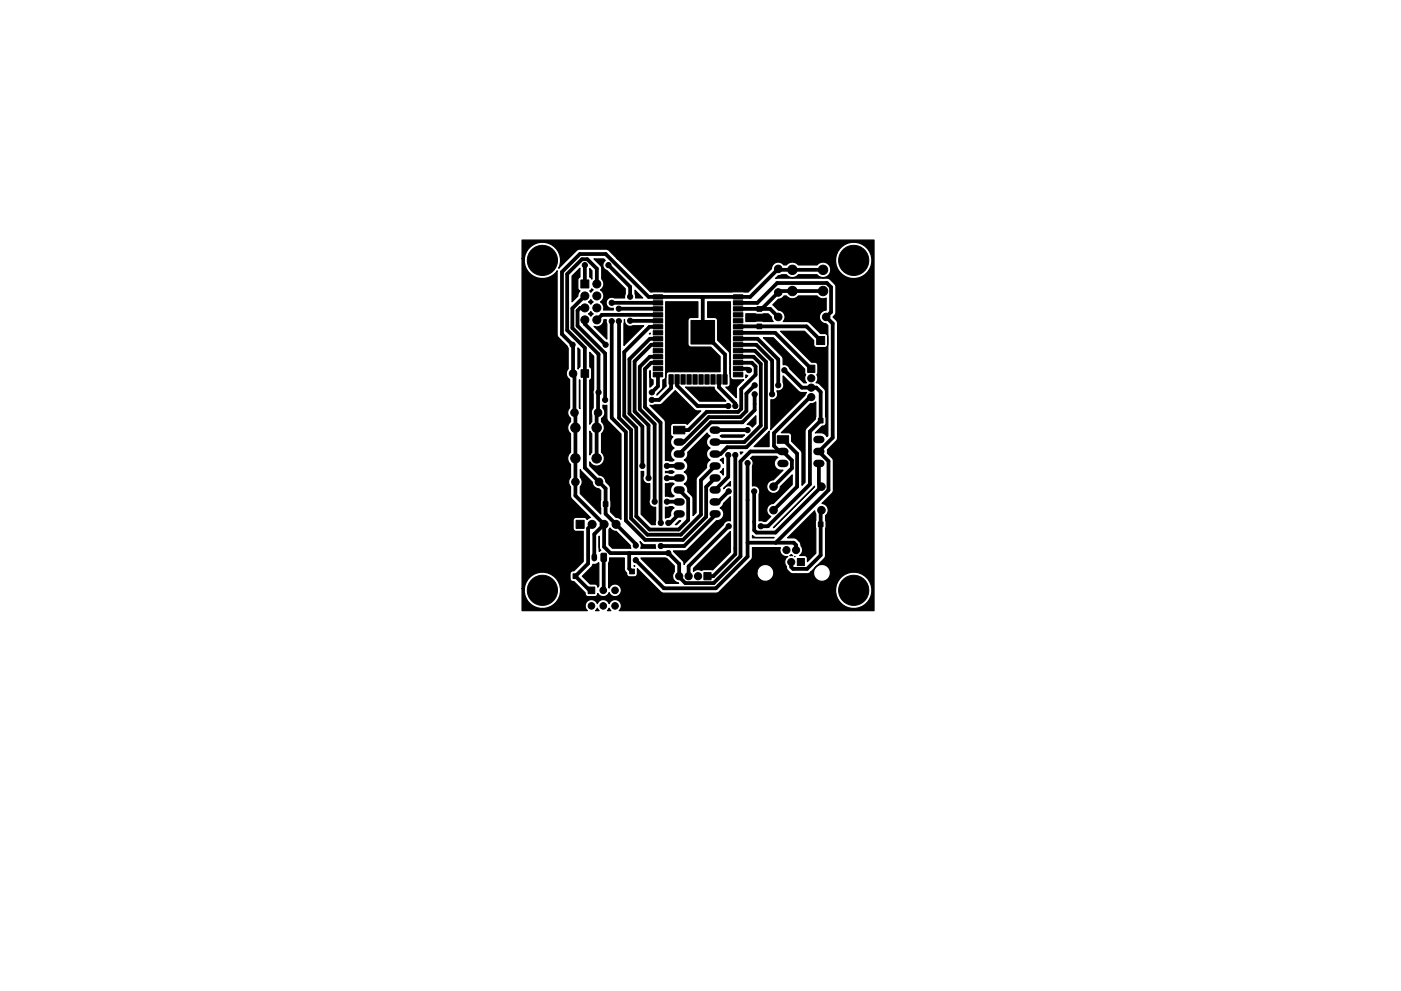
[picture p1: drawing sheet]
<svg xmlns="http://www.w3.org/2000/svg" width="297mm" height="210mm" viewBox="0 0 297 210" stroke-linecap="round" stroke-linejoin="round" font-family="sans-serif">
<g fill="#000" stroke="#000" stroke-width=".21">
<path d="M123.2 59.4h1.6v1.7h-1.6zM123.2 78.4h1.6v1.6h-1.6zM138.5 62.5h2v.9h-2zM138.5 63.8h2v.9h-2zM138.5 65.1h2v.9h-2zM138.5 66.4h2v.9h-2zM138.5 67.6h2v.9h-2zM138.5 68.9h2v.9h-2zM138.5 70.2h2v.9h-2zM138.5 71.4h2v.9h-2zM138.5 72.7h2v.9h-2zM138.5 74h2v.9h-2z"/>
<path d="M138.5 75.2h2v.9h-2zM138.5 76.5h2v.9h-2zM138.5 77.8h2v.9h-2zM138.5 79.1h2v.9h-2zM146.5 68h5v5h-5zM155.5 79.1h2v.9h-2zM155.5 77.8h2v.9h-2zM155.5 76.5h2v.9h-2zM155.5 75.2h2v.9h-2zM155.5 74h2v.9h-2zM155.5 72.7h2v.9h-2zM155.5 71.4h2v.9h-2z"/>
<path d="M155.5 70.2h2v.9h-2zM155.5 68.9h2v.9h-2zM155.5 67.6h2v.9h-2zM155.5 66.4h2v.9h-2zM155.5 65.1h2v.9h-2zM155.5 63.8h2v.9h-2zM155.5 62.5h2v.9h-2zM160.5 68.7h1v1h-1zM160.5 65h1v1h-1zM171.2 77.5h1.6v1.5h-1.6zM173.2 71.4h1.7v1.7h-1.7zM141.8 79.5h.9v2h-.9z"/>
<path d="M142.8 90.4h2.4v1.6h-2.4zM143.1 79.5h.9v2h-.9zM144.4 79.5h.9v2h-.9zM145.6 79.5h.9v2h-.9zM146.9 79.5h.9v2h-.9zM148.2 79.5h.9v2h-.9zM149.5 79.5h.9v2h-.9zM150.7 79.5h.9v2h-.9zM152 79.5h.9v2h-.9zM153.3 79.5h.9v2h-.9zM164.8 92.4h2.4v1.6h-2.4zM173.5 88.7h1v1h-1z"/>
<path d="M122.2 110.4h1.6v1.7h-1.6zM127.9 106.4h1v1h-1zM127.5 117.4l1.1 .1-.1 1.6-1.1-.1zM169 118.5h1.6v1.5h-1.6zM173.5 110.7h1v1h-1zM121.5 121.7h1v1h-1zM124.7 124.5h1.4v1.4h-1.4zM133.5 120.7h1v1h-1zM149.2 121.5h1.6v1.5h-1.6z"/>
<circle cx="115" cy="55.2" r="3.2"/>
<circle cx="124" cy="56.2" r=".55"/>
<circle cx="129" cy="56.2" r=".55"/>
<circle cx="165" cy="57" r=".8"/>
<circle cx="168" cy="57.2" r="1"/>
<circle cx="174.5" cy="57.2" r="1"/>
<circle cx="181" cy="55.2" r="3.2"/>
<circle cx="121.4" cy="73.1" r=".55"/>
<circle cx="121.5" cy="79.2" r=".8"/>
<circle cx="124" cy="67.9" r=".85"/>
<circle cx="124" cy="65.3" r=".85"/>
<circle cx="124" cy="62.8" r=".85"/>
<circle cx="126.5" cy="62.8" r=".85"/>
<circle cx="126.5" cy="67.9" r=".85"/>
<circle cx="126.5" cy="65.3" r=".85"/>
<circle cx="126.5" cy="60.2" r=".85"/>
<circle cx="128.4" cy="73.1" r=".55"/>
<circle cx="129.7" cy="64.2" r=".55"/>
<circle cx="129.7" cy="68.1" r=".55"/>
<circle cx="131.2" cy="65.5" r=".55"/>
<circle cx="131.2" cy="68.1" r=".55"/>
<circle cx="133.6" cy="62.9" r=".55"/>
<circle cx="133.6" cy="68.1" r=".55"/>
<circle cx="158.8" cy="78.5" r=".55"/>
<circle cx="165" cy="67.2" r=".8"/>
<circle cx="165" cy="62" r=".8"/>
<circle cx="166.3" cy="78.5" r=".55"/>
<circle cx="168" cy="61.7" r="1"/>
<circle cx="174.5" cy="61.7" r="1"/>
<circle cx="175.2" cy="67.2" r=".8"/>
<circle cx="121.8" cy="87.5" r=".8"/>
<circle cx="122" cy="97.2" r="1"/>
<circle cx="122" cy="90.7" r="1"/>
<circle cx="126.5" cy="97.2" r="1"/>
<circle cx="126.5" cy="90.7" r="1"/>
<circle cx="126.8" cy="87.5" r=".8"/>
<circle cx="126.9" cy="83.2" r=".55"/>
<circle cx="128.3" cy="84.8" r=".55"/>
<circle cx="136.2" cy="98.8" r=".55"/>
<circle cx="138.2" cy="84.8" r=".55"/>
<circle cx="138.2" cy="83.2" r=".55"/>
<circle cx="141.4" cy="98.8" r=".55"/>
<circle cx="154.4" cy="86.1" r=".55"/>
<circle cx="154.4" cy="96.5" r=".55"/>
<circle cx="155.9" cy="96.5" r=".55"/>
<circle cx="155.9" cy="86.1" r=".55"/>
<circle cx="158.5" cy="98.2" r=".55"/>
<circle cx="158.5" cy="91.2" r=".55"/>
<circle cx="160" cy="81.7" r=".55"/>
<circle cx="160" cy="83.6" r=".55"/>
<circle cx="163.7" cy="83.6" r=".55"/>
<circle cx="165" cy="81.7" r=".55"/>
<circle cx="172" cy="84.2" r=".76"/>
<circle cx="172" cy="82.2" r=".76"/>
<circle cx="172" cy="80.2" r=".76"/>
<circle cx="122" cy="102.2" r=".8"/>
<circle cx="125.5" cy="111.2" r=".85"/>
<circle cx="127" cy="102.2" r=".8"/>
<circle cx="128.1" cy="111.2" r=".85"/>
<circle cx="130.6" cy="111.2" r=".85"/>
<circle cx="134.8" cy="118.8" r=".55"/>
<circle cx="134.8" cy="115.7" r=".55"/>
<circle cx="137.5" cy="101.4" r=".55"/>
<circle cx="138.8" cy="106.4" r=".55"/>
<circle cx="140.1" cy="115.8" r=".55"/>
<circle cx="140.1" cy="110.9" r=".55"/>
<circle cx="141.4" cy="106.4" r=".55"/>
<circle cx="141.4" cy="101.4" r=".55"/>
<circle cx="141.7" cy="117.3" r=".55"/>
<circle cx="141.7" cy="110.9" r=".55"/>
<circle cx="154.5" cy="111.6" r=".55"/>
<circle cx="154.5" cy="104.2" r=".55"/>
<circle cx="159.9" cy="104.2" r=".55"/>
<circle cx="161.3" cy="111.6" r=".55"/>
<circle cx="164" cy="108.2" r=".8"/>
<circle cx="164" cy="103.2" r=".8"/>
<circle cx="166.7" cy="116.7" r=".75"/>
<circle cx="167.8" cy="119.2" r=".75"/>
<circle cx="168.8" cy="116.7" r=".75"/>
<circle cx="174.2" cy="103.2" r=".8"/>
<circle cx="174.2" cy="108.2" r=".8"/>
<circle cx="115" cy="125.2" r="3.2"/>
<circle cx="125.4" cy="128.5" r=".7"/>
<circle cx="127.9" cy="125.2" r=".7"/>
<circle cx="127.9" cy="128.5" r=".7"/>
<circle cx="130.4" cy="125.2" r=".7"/>
<circle cx="130.4" cy="128.5" r=".7"/>
<circle cx="144" cy="122.2" r=".76"/>
<circle cx="146" cy="122.2" r=".76"/>
<circle cx="148" cy="122.2" r=".76"/>
<circle cx="181" cy="125.2" r="3.2"/>
</g>
<g fill="none" stroke="#000" stroke-width="1.6">
<path d="M143.6 93.8h.8M143.6 96.3h.8M143.6 98.9h.8M151.2 91.2h.8M151.2 93.8h.8M151.2 96.3h.8M151.2 98.9h.8M165.6 98.3h.8M165.6 95.8h.8M173.2 93.2h.8M173.2 98.3h.8M173.2 95.8h.8"/>
<path d="M143.6 109h.8M143.6 106.5h.8M143.6 103.9h.8M143.6 101.4h.8M151.2 109h.8M151.2 106.5h.8M151.2 103.9h.8M151.2 101.4h.8"/>
</g>
<path d="M126 118v.5" fill="none" stroke="#000" stroke-width="1.2"/>
<g fill="none" stroke="#000" stroke-width=".8">
<path d="M124 56.2v4M129 56.2l4.6 4.6v2.1M174.5 57.2h-9.3l-.2-.2-5.9 6h-21.6l-9.1-9.1h-5.5l-3.8 3.8v13.2l2.4 2.3v6l.3 .3v8l.2 .2v17.5l6.1 6M124 67.9v.8l4.4 4.4M124 62.8l-2.6 2.6v4.2l5.5 5.5-.1 12.4-.3 .3v9.4M124 65.3h-1l-.5 .6v3.2l5.8 5.9v9.8M126.5 60.2v-3.2l-2-2h-1.1l-3.2 3.1v12l3.8 3.7v25.4l4.4 4.4v5.4l6.4 6.4v.3M129.7 68.1v20.6l3 3v18.7l4.1 4.1h8l4.9-4.9v-6.3l1.9-1.9M129.7 64.2h9.8M131.2 65.5h8.3M131.2 68.1v20.6l2.6 2.5v18.8l3.5 3.4h7.1l4.2-4.2v-7.3l3-3M133.6 68.1h.1"/>
<path d="M133.6 68.1h5.9M139.5 64.2v.1M139.5 79.5v2.4l-1.3 1.3M139.5 66.8h-11.9l-1.1 1.1M139.5 71.9h-1.7l-4.3 4.3v11.5l2.7 2.8v8.3M139.5 75.7h-1.7l-2.2 2.1v9l3.2 3.2v16.4M139.5 77h-1.4l-1.3 1.3v8.1l3.3 3.3v21.2M139.5 73.2h-1.4l-3.6 3.5v10.6l3 2.9v11.2M139.5 69.3h-1.8l-5.3 5.4v13.5l2.5 2.5v18.8l2.8 2.8h6.2l2-2v-4.5l-1.9-1.9M148.7 63l.3 .2v7.3l4.7 4.7v5.3M156.5 65.5h6.8l1.7 1.7M156.5 77h2.9l.8 .7v1.8l-3 3.1v4.1l-.7 .7h-6.7l-3.8 3.8h-2"/>
<path d="M156.5 64.3h4.1l4.2-4.3h10.5l.9 .9v5.3l-1 1 1.4 1.4v24.3l-3 2.9 2.1 2v6.2l-11.2 11.1M156.5 70.6h7.9l7.6 7.6M156.5 71.9h4.1l4.4 4.3v5.5M156.5 75.7h3.3l1.5 1.5v13.1l-3.5 3.5h-6.2M156.5 74.4h3.6l2.3 2.4v14l-4.1 4.1h-4.1l-1.4 1.4h-1.2M156.5 73.2h3.8l3.4 3.3v7.1M156.5 78.2h2l.3 .3M156.5 69.3l14.5-.1 3 3M166.3 78.5l3.7 3.7h3.1l.9 1v6l-2.3 2.3v11.2l-8.9 8.9h-1.5M174.5 61.7h-9.2l-3.8 3.8M141.4 98.8l2.6 .1M142.3 80.5v1.8l-2.6 2.5h-1.5"/>
<path d="M143.6 80.5v1.3l4.3 4.3h6.5M151.6 91.2h6.9M152.4 80.5v1.7l3.5 3.4v.5M154.4 96.5v4.7l-2.8 2.7M155.9 96.5v21.1l-4.7 4.6h-1.2M158.5 98.2v19.9l-6.7 6.7h-11l-6-6M160 81.7l-1.7 1.8v3.7l-1.3 1.3h-6.7l-5.3 5.3h-1M160 83.6v3.4l-2.6 2.6h-6.7l-6.7 6.7M166 93.2l3 3v7l-5 5M172 84.2h-.3l-7.6 7.7v2.7l1.2 1.2M173.6 98.3v4.4l.6 .5-9.8 9.8h-4l-.5-.5v-8.3M125.5 111.2l-.8 .9v7.5l-2.7 2.6 3 3h.4"/>
<path d="M128 118.2l-.1 7M128.1 111.2l-2.1 2.1v4.9M133.4 117.3v3.3l.6 .6M141.4 106.4l2.6 .1M144 109l-1.9 1.9h-.4M144 101.4h-2.6M151.6 109v.3l-6.5 6.5h-5M154.5 111.6l-8.5 8.5v2.1M154.5 104.2l-2.2 2.3h-.7M158.5 115.1h9.8l.5 .5v1.1M164 103.2l3.9-3.9v-1.6l-1.9-1.9h-6.9l-2.1 2.1v20.1l-5.7 5.7h-6l-1.3-1.3v-2.8l-2.3-2.3h-12.3l-1.3-1.3v-4.8M174.2 108.2l-.2 .2v9.4l-2.9 2.9h-3l-.3-.4v-1.1"/>
</g>
<g fill="#000" stroke="#000" stroke-width=".25">
<path d="M123 56.9v1.9l-.5 .5v1.8l.1 .4 .4 .2-.3 .4-.2 .7-1.2 1.2v-5.4zM125 57l.5 .4v1.8l-.5-.4zM125.9 54.9h2.1l.3 .4a1.18 1.18 0 0 0-.5 1.1 1.18 1.18 0 0 0 .9 1l3.9 3.9-.2 1.9h-2.1a1.19 1.19 0 0 0-1.8 .9 1.19 1.19 0 0 0 1.5 1.3v.4h-2a1.48 1.48 0 0 0-.7-1.7 1.48 1.48 0 0 0 0-2.6 1.48 1.48 0 0 0 .3-2.3l-.1-2.6zM122.5 73.8l.5 .4v3.7l-.4 .4zM124.8 66.6l.5-.5 .5 .5-.5 .5zM124.8 64.1l.5-.5 .5 .5-.5 .5zM125 61.7l.5-.4 .3 .2-.5 .5zM125 74.7l.9 .9-.1 11-.4 .8 .1 2.1-.5 .5v-9.4l.3-.2 .1-.4v-1.7l-.4-.4zM125.9 69.2a1.49 1.49 0 0 0 2.1-1.4h.6l.1 4.1zM132.3 67.8a1.48 1.48 0 0 0 1 1.4l3.2-.1-4.2 4.2zM134.6 61.6l1.7 1.6h-1.5zM137.9 78.6v1.4a.63 .63 0 0 0 .6 .6v.9l-.7 .6z"/>
<path d="M137.7 70.9l.2-.2v.1zM141.1 64h6.9v3.4h-1.5a.64 .64 0 0 0-.6 .6v5a.64 .64 0 0 0 .6 .6h4.2l2 2v3.3h-10.9a.64 .64 0 0 0-.6 .6v2.4l-2 1.9 1.3-1.5v-1.7a.63 .63 0 0 0 .6-.6zM150 64h4.9v16a.64 .64 0 0 0 .6 .6h2.2l-1.5 1.6-.1 2.2-2.2-2.3a.71 .71 0 0 0 .9-.6l-.1-6.5-.2-.5-2.4-2.3v-4.2a.64 .64 0 0 0-.6-.6h-1.5zM158.1 79.5l.4 .2-.4 .4zM158.1 66.6l2.4 .1 2.4-.1a1.97 1.97 0 0 1 .8 1.3l.2 .3h-5.8zM163.8 64.7l1.2-1.2 .7-.2 .5-.5a.86 .86 0 0 1 1 .4 1.64 1.64 0 0 0 2.1-.4h3.9a1.62 1.62 0 0 0 2 .4v2.6a1.45 1.45 0 0 0-1.5 1.4 1.45 1.45 0 0 0 1.4 1.5l.4 .4v23.3l-.2 .2-.5-.6a2.47 2.47 0 0 0-1.9-.2l1.4-1.4a.67 .67 0 0 0 .8-.7l-.1-6.7-.3-.6-.9-.9-.8-.3a1.49 1.49 0 0 0 .2-1.7l.2-.5v-1.5a.64 .64 0 0 0-.6-.7h-.7l-6.6-6.5h5.1l1.9 1.9v.9a.64 .64 0 0 0 .7 .6h1.7a.64 .64 0 0 0 .6-.6v-1.7a.64 .64 0 0 0-.6-.6h-.9l-2.3-2.3-.5-.3h-5.1a1.43 1.43 0 0 0 .2-1.5 1.43 1.43 0 0 0-1.3-.9zM161.9 71.6h2l6.7 6.7v.7a.89 .89 0 0 1 0 1.1l.1 .6 .3 .5h-.6l-3-3a1.18 1.18 0 0 0-1.4-.8v-1.2l-.1-.5zM122.8 80.6h.2v6.1l-.2-.1zM123 99.6l2.6 2.7a1.42 1.42 0 0 0 1.4 1.4l.4 .4v5l-4.4-4.4v-1.5a1.42 1.42 0 0 0 0-1.9zM125 91.5l.5 .5v4l-.5 .5zM127.8 85.9l.9 .1v2.7l.1 .5 2.9 2.9v18.1l-.6-.4h-.5l-1.2-1.2v-5l-.3-.7a1.93 1.93 0 0 1-.8-1.3l-.6-.6-.7-.2-2-2v-.8a1.64 1.64 0 0 0 2.5 .5 1.64 1.64 0 0 0 0-2.5v-4a1.64 1.64 0 0 0 0-2.5v-.7a1.43 1.43 0 0 0 .3-2.2zM141.1 100l1.5-.1 .3 .2-.3 .3h-.6l-.9-.1z"/>
<path d="M137.8 86h.5l2-.3 2.9-2.8 4.1 4.1 1.3 .2-2.9 2.9-.5-.3h-2.4a.64 .64 0 0 0-.6 .6v1.8l.1 .3 .4 .2a1.43 1.43 0 0 0 .2 2.4 1.43 1.43 0 0 0 0 2.5l-.3 .2-1.5-.1v-8.2l-.3-.6zM149.9 91.9l.7 .6a1.43 1.43 0 0 0 0 2.6 1.43 1.43 0 0 0 0 2.5 1.42 1.42 0 0 0-.8 1.6l-1.9 1.9-.3 .6v7.1l-.7 .6v-3.8l-.3-.5-.8-.8a1.41 1.41 0 0 0-.7-1.6 1.43 1.43 0 0 0 0-2.6 1.43 1.43 0 0 0 0-2.5 1.42 1.42 0 0 0 .7-1.6zM145.3 82.1h6.1l.3 .8 2.2 2.2h-5.6zM152.7 97.6l.7-.4v1.2zM156.9 95.9h.6l-.4 .5zM152.7 92.5l.3-.2h4.9l-.5 .5h-4.4zM158.4 90.1l1.9-1.9v1.7l-.8 .7-.4-.4zM159.9 94.8l3.2-3.3v3.3zM159.1 97.2l.4-.4h5.1l.3 .3a1.47 1.47 0 0 0-.6 1.8 1.47 1.47 0 0 0 1.7 .9l-2 2a1.44 1.44 0 0 0-1.4 1.5 1.44 1.44 0 0 0 1.4 1.4 1.44 1.44 0 0 0 1.4-1.4l2.6-2.6v2.1l-4 4a1.43 1.43 0 0 0-1.4 1.2 1.43 1.43 0 0 0 .8 1.6l-1 1-1.5-.1v-5.7a1.19 1.19 0 0 0-.1-1.3 1.19 1.19 0 0 0-1.3-.4v-4.3a1.18 1.18 0 0 0-.4-1.6zM166 79.7l3.4 3.4 .4 .2h1.2l-.4 .6-7.2 7.3v-6.4a1.26 1.26 0 0 0 1.3-.5 1.26 1.26 0 0 0 0-1.4 1.18 1.18 0 0 0 1.3-.4 1.18 1.18 0 0 0 0-1.3zM165.6 91.8l6.2-6.2h.6l.6-.3-.1 3.6-1.9 1.9-.3 .5v11l-.7 .7v-7l-.3-.5-1.9-1.9v-1.2a.64 .64 0 0 0-.6-.6zM125.7 119.7h.5l.8-.3v4.9l-.3 .2a.64 .64 0 0 0-.6-.6h-1l-1.6-1.7 1.9-1.9z"/>
<path d="M127 113.7l.1 2.5 .3 .6-.4 .2zM129.4 112l.5 .6 .7 .1 3 3 .2 .6h-4l-.7-.7v-3.3zM134.4 120l.2 .1zM135.7 114.9l.9 .7h2.3l.1 .7h-3.2a1.33 1.33 0 0 0-.1-1.4zM135.9 100h.6v.9a1.18 1.18 0 0 0 0 1.3 1.18 1.18 0 0 0 1.3 .4v3.3a1.18 1.18 0 0 0 0 1.2 1.18 1.18 0 0 0 1.2 .5v3.7h-.9l-2.2-2.2zM135.9 118.4h5.2l1.9 1.7v1.2a1.39 1.39 0 0 0 .7 2.3l.2 .2h-2.7zM141.1 107.6l1.5-.1 .3 .3a1.42 1.42 0 0 0-.7 1.6l-.4 .4-.7 .1zM141.1 102.6l1.5-.1 .3 .2a1.43 1.43 0 0 0 0 2.5l-.3 .2-1.5-.1zM144 110.5h.3l-.8 .8h-.3zM153.4 99.4l-.1 1.4-.6-.7zM147 120.6l7.9-7.8v4.3l-3.8 3.8-1.9-.1a.89 .89 0 0 1-1.1 .1h-.5l-.6 .3zM142.8 116.9h2.3l.5-.2 6.3-6.2a1.44 1.44 0 0 0 1.5-1.1 1.44 1.44 0 0 0-.7-1.6l.5-.5 .2-.5 1.5-1.4v5.1a1.18 1.18 0 0 0-1.5 .8l-8.4 8.5-.1-.7z"/>
<path d="M153.4 103.6l1.5-1.4v.9a1.18 1.18 0 0 0-1.5 .6zM159.5 113.6l.5 .4h.4h3.7l-4.6 .1zM167.5 117.9l.3-.3 .3 .3zM172.7 103.1l-8.7 8.9zM172.7 108.4l.3 .6v8.4l-1.8 1.8v-.7a.64 .64 0 0 0-.6-.6h-1.1a1.55 1.55 0 0 0 .3-2.3l-.2-.5-.7-.8-.6-.2h-1.3zM126.6 129l.4 .6h-.7zM129.2 129l.3 .6h-.7zM110.7 50.9h74.6v78.7h-54l.1-.2a1.34 1.34 0 0 0-.3-2 1.34 1.34 0 0 0-1.9 .7 1.33 1.33 0 0 0-1.3-.9 1.33 1.33 0 0 0-1.3 .9 1.34 1.34 0 0 0-2-.7 1.34 1.34 0 0 0-.1 2.2h-13.8v-4.7h.5v.7a3.9 3.9 0 0 0 5.8 2.9 3.9 3.9 0 0 0 0-6.5 3.9 3.9 0 0 0-5.8 2.9h-.5v-70h.5v.7a3.8 3.8 0 0 0 2.8 3.4 3.8 3.8 0 0 0 4.1-1.6v13.7l.3 .5 1.9 1.9 .2 .4-.1 4.4a1.44 1.44 0 0 0 .4 2.2l-.1 6.1a1.43 1.43 0 0 0 .3 2.1v.8a1.64 1.64 0 0 0 0 2.5v4a1.64 1.64 0 0 0 0 2.5l-.1 2.8a1.43 1.43 0 0 0 .1 1.9v2l.1 .5 4.1 4.1-.7 .4-.5-.4-2.2 .1-.3 .4v1.8a.64 .64 0 0 0 .7 .6h1.5v6.4l-2 2h-.2a.64 .64 0 0 0-.6 .6v1.2a.68 .68 0 0 0 .8 .5l2.4 2.4v.1a.64 .64 0 0 0 .6 .7l1.6-.1 .3-.2 .1-.4a1.33 1.33 0 0 0 1.3 .7 1.33 1.33 0 0 0 1.2-.9 1.34 1.34 0 0 0 2 .6 1.34 1.34 0 0 0 0-2.1 1.34 1.34 0 0 0-2 .6l-.2-.3v-5.1l.2-.4v-.6h3.2v2.5l.5 .8a.64 .64 0 0 0 .6 .7h1.1l.4-.2 .1-.3v-1.3l4.9 4.9 .8 .4h11l.6-.2 .8-.8h24v.7a3.9 3.9 0 0 0 5.8 2.9 3.9 3.9 0 0 0 0-6.5 3.9 3.9 0 0 0-5.8 2.9h-24l3.5-3.5h3.8v.3a1.79 1.79 0 0 0 2.7 1.4 1.79 1.79 0 0 0 0-3.1 1.79 1.79 0 0 0-2.7 1.4h-3.8l2.7-2.7 .1-.6v-1.9h6a1.38 1.38 0 0 0 1.5 1.9 1.55 1.55 0 0 0-.3 2.2l.3 .7 .9 .7h3.2l.8-.3h.6a1.79 1.79 0 0 0 2.4 1.8 1.79 1.79 0 0 0 .6-3 1.79 1.79 0 0 0-2.9 .8l-.1 .4h-.6l2.8-2.9 .3-.5 .1-6.3-.1-2.3a1.44 1.44 0 0 0 .5-1.6 1.44 1.44 0 0 0-1.2-1l2.1-2.1 .3-.5v-6.6l-.3-.5-1-1v-.6l1.9-1.9 .3-.7v-24.3l-.2-.5-.8-.9 .5-.4 .1-.6v-5.5l-.3-.5-.8-.9-.6-.3-11.1 .1 .6-.6 .7-.2h1a1.64 1.64 0 0 0 2.6 0h3.9a1.64 1.64 0 0 0 2.4 .1 1.64 1.64 0 0 0 0-2.4 1.64 1.64 0 0 0-2.4 .2h-3.9a1.64 1.64 0 0 0-2.6 0 1.6 1.6 0 0 1-1.3-.5 1.43 1.43 0 0 0-1.8 1.3l-5 5h-20.7l-7-7.1h46.3v.7a3.9 3.9 0 0 0 5.8 2.9 3.9 3.9 0 0 0 0-6.5 3.9 3.9 0 0 0-5.8 2.9h-46.3l-1.7-1.7-.6-.3h-5.7l-.7 .3-3.7 3.7a3.8 3.8 0 0 0-2.5-5.4 3.8 3.8 0 0 0-4.8 3.4h-.5z"/>
</g>
</svg>
